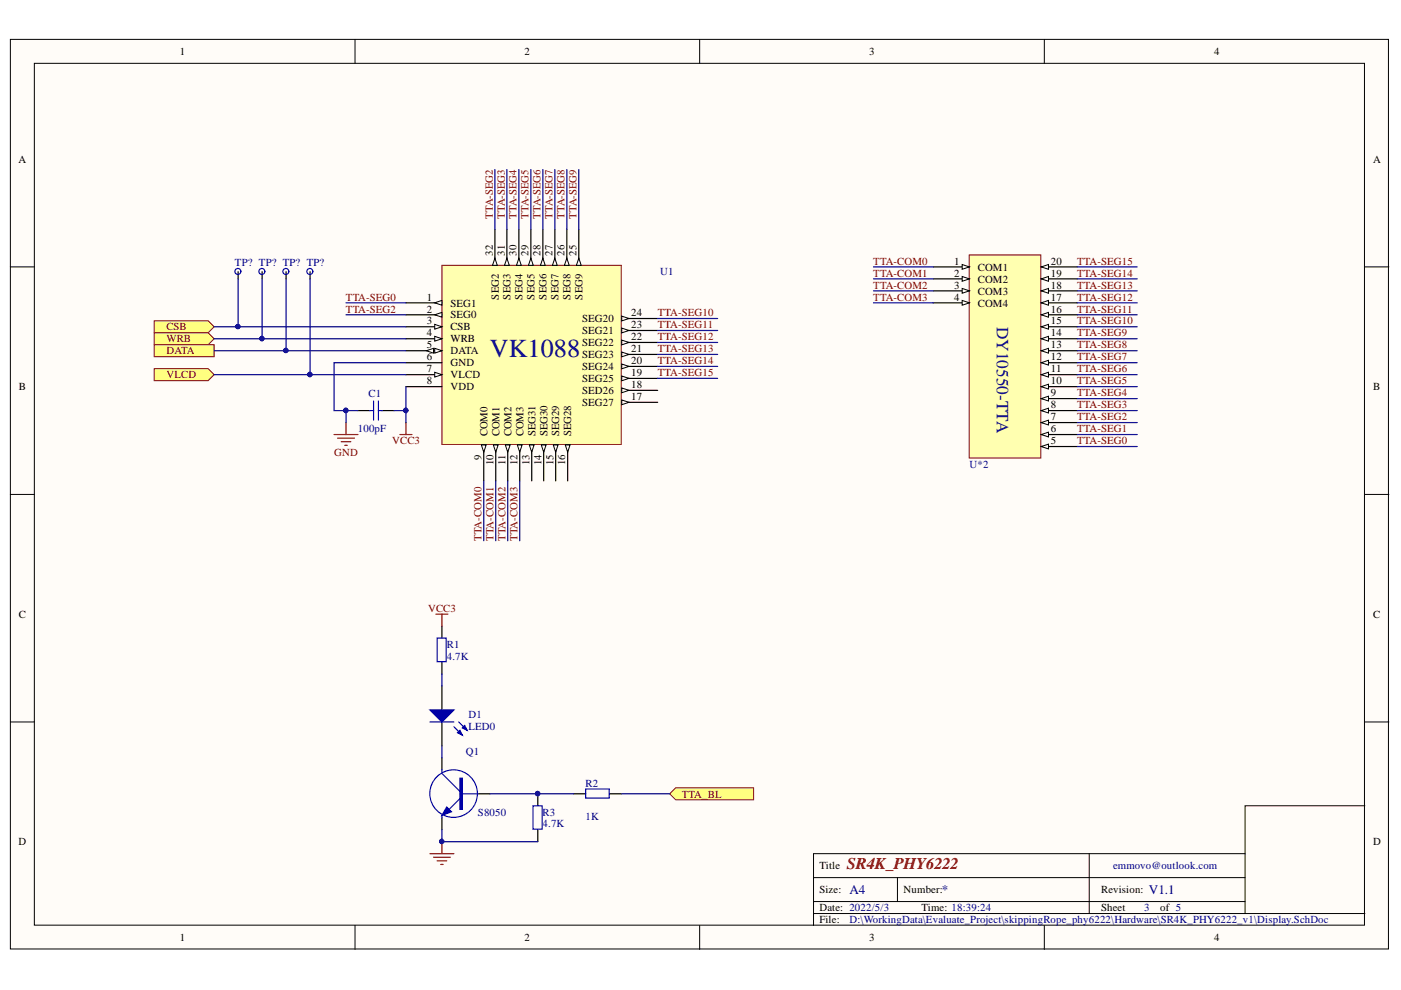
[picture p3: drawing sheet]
<svg xmlns="http://www.w3.org/2000/svg" width="297mm" height="210mm" viewBox="0 0 297 210" stroke-linecap="round" stroke-linejoin="round" font-family="sans-serif">
<defs><g id="words">
<text font-size="5.5" fill="#000080" x="103.9" y="75.7">VK1088</text>
<text font-size="3.6" fill="#000080" x="211.4" y="69.3" transform="rotate(90 211.4 69.3)">DY10550-TTA</text>
<text font-size="3.5" fill="#800000" x="179.6" y="184.3">SR4K_PHY6222</text>
<g font-size="2.8" fill="#000080">
<text x="180.1" y="189.6">A4</text>
<text x="199.7" y="189.6">*</text>
<text x="243.6" y="189.6">V1.1</text>
</g>
<g font-size="2.3">
<text x="38.1" y="11.7">1</text>
<text x="111.2" y="11.7">2</text>
<text x="184.3" y="11.7">3</text>
<text x="257.4" y="11.7">4</text>
<text x="3.9" y="34.5">A</text>
<text x="291.1" y="34.5">A</text>
<text x="104.5" y="54.3" transform="rotate(-90 104.5 54.3)">32</text>
<text x="107" y="54.3" transform="rotate(-90 107 54.3)">31</text>
<text x="109.5" y="54.3" transform="rotate(-90 109.5 54.3)">30</text>
<text x="112.1" y="54.3" transform="rotate(-90 112.1 54.3)">29</text>
<text x="114.6" y="54.3" transform="rotate(-90 114.6 54.3)">28</text>
<text x="117.2" y="54.3" transform="rotate(-90 117.2 54.3)">27</text>
<text x="119.7" y="54.3" transform="rotate(-90 119.7 54.3)">26</text>
<text x="122.2" y="54.3" transform="rotate(-90 122.2 54.3)">25</text>
<text x="202.3" y="56.1">1</text>
<text x="202.3" y="58.7">2</text>
<text x="207.3" y="57.4">COM1</text>
<text x="207.3" y="59.9">COM2</text>
<text x="222.8" y="58.7">19</text>
<text x="222.8" y="56.1">20</text>
<text x="90.5" y="63.7">1</text>
<text x="95.5" y="65">SEG1</text>
<text x="105.7" y="63.6" transform="rotate(-90 105.7 63.6)">SEG2</text>
<text x="108.3" y="63.6" transform="rotate(-90 108.3 63.6)">SEG3</text>
<text x="110.8" y="63.6" transform="rotate(-90 110.8 63.6)">SEG4</text>
<text x="113.3" y="63.6" transform="rotate(-90 113.3 63.6)">SEG5</text>
<text x="115.9" y="63.6" transform="rotate(-90 115.9 63.6)">SEG6</text>
<text x="118.4" y="63.6" transform="rotate(-90 118.4 63.6)">SEG7</text>
<text x="121" y="63.6" transform="rotate(-90 121 63.6)">SEG8</text>
<text x="123.5" y="63.6" transform="rotate(-90 123.5 63.6)">SEG9</text>
<text x="202.3" y="61.2">3</text>
<text x="202.3" y="63.7">4</text>
<text x="207.3" y="62.5">COM3</text>
<text x="207.3" y="65">COM4</text>
<text x="222.8" y="63.7">17</text>
<text x="222.8" y="61.2">18</text>
<text x="90.5" y="66.3">2</text>
<text x="90.5" y="68.8">3</text>
<text x="90.5" y="71.3">4</text>
<text x="95.5" y="67.5">SEG0</text>
<text x="95.5" y="70.1">CSB</text>
<text x="123.4" y="70.8">SEG21</text>
<text x="123.4" y="68.3">SEG20</text>
<text x="133.8" y="69.6">23</text>
<text x="133.8" y="67">24</text>
<text x="222.8" y="71.3">14</text>
<text x="222.8" y="68.8">15</text>
<text x="222.8" y="66.3">16</text>
<text x="90.5" y="73.9">5</text>
<text x="90.5" y="76.4">6</text>
<text x="95.5" y="72.6">WRB</text>
<text x="95.5" y="75.1">DATA</text>
<text x="95.5" y="77.7">GND</text>
<text x="123.4" y="75.9">SEG23</text>
<text x="123.4" y="73.4">SEG22</text>
<text x="133.8" y="77.2">20</text>
<text x="133.8" y="74.6">21</text>
<text x="133.8" y="72.1">22</text>
<text x="222.8" y="76.4">12</text>
<text x="222.8" y="73.9">13</text>
<text x="4" y="82.7">B</text>
<text x="90.5" y="78.9">7</text>
<text x="90.5" y="81.5">8</text>
<text x="95.5" y="80.2">VLCD</text>
<text x="95.5" y="82.7">VDD</text>
<text x="123.4" y="83.5">SED26</text>
<text x="123.4" y="81">SEG25</text>
<text x="123.4" y="78.4">SEG24</text>
<text x="133.8" y="82.2">18</text>
<text x="133.8" y="79.7">19</text>
<text x="222.8" y="81.5">10</text>
<text x="222.8" y="78.9">11</text>
<text x="291.1" y="82.7">B</text>
<text x="123.4" y="86.1">SEG27</text>
<text x="133.8" y="84.8">17</text>
<text x="222.8" y="89.1">7</text>
<text x="222.8" y="86.5">8</text>
<text x="222.8" y="84">9</text>
<text x="103.4" y="92.5" transform="rotate(-90 103.4 92.5)">COM0</text>
<text x="105.9" y="92.5" transform="rotate(-90 105.9 92.5)">COM1</text>
<text x="108.4" y="92.5" transform="rotate(-90 108.4 92.5)">COM2</text>
<text x="111" y="92.5" transform="rotate(-90 111 92.5)">COM3</text>
<text x="113.5" y="92.5" transform="rotate(-90 113.5 92.5)">SEG31</text>
<text x="116.1" y="92.5" transform="rotate(-90 116.1 92.5)">SEG30</text>
<text x="118.6" y="92.5" transform="rotate(-90 118.6 92.5)">SEG29</text>
<text x="121.1" y="92.5" transform="rotate(-90 121.1 92.5)">SEG28</text>
<text x="222.8" y="94.1">5</text>
<text x="222.8" y="91.6">6</text>
<text x="102.1" y="97.5" transform="rotate(-90 102.1 97.5)">9</text>
<text x="104.6" y="98.6" transform="rotate(-90 104.6 98.6)">10</text>
<text x="107.2" y="98.5" transform="rotate(-90 107.2 98.5)">11</text>
<text x="109.7" y="98.6" transform="rotate(-90 109.7 98.6)">12</text>
<text x="112.2" y="98.6" transform="rotate(-90 112.2 98.6)">13</text>
<text x="114.8" y="98.6" transform="rotate(-90 114.8 98.6)">14</text>
<text x="117.3" y="98.6" transform="rotate(-90 117.3 98.6)">15</text>
<text x="119.9" y="98.6" transform="rotate(-90 119.9 98.6)">16</text>
<text x="4" y="131">C</text>
<text x="291.1" y="131">C</text>
<text x="3.9" y="179.3">D</text>
<text x="291.1" y="179.3">D</text>
<text x="173.7" y="184.3">Title</text>
<text x="173.7" y="189.4">Size:</text>
<text x="191.6" y="189.4">Number:</text>
<text x="233.5" y="189.4">Revision:</text>
<text x="173.7" y="193.2">Date: 2022/5/3</text>
<text x="173.7" y="195.7">File:</text>
<text x="195.4" y="193.2">Time: 18:39:24</text>
<text x="233.5" y="193.2">Sheet</text>
<text x="246" y="193.2">of 5</text>
<text x="38.1" y="199.5">1</text>
<text x="111.2" y="199.5">2</text>
<text x="184.3" y="199.5">3</text>
<text x="257.4" y="199.5">4</text>
</g>
<g font-size="2.3" fill="#800000">
<text x="104.5" y="46.4" transform="rotate(-90 104.5 46.4)">TTA-SEG2</text>
<text x="107" y="46.4" transform="rotate(-90 107 46.4)">TTA-SEG3</text>
<text x="109.5" y="46.4" transform="rotate(-90 109.5 46.4)">TTA-SEG4</text>
<text x="112.1" y="46.4" transform="rotate(-90 112.1 46.4)">TTA-SEG5</text>
<text x="114.6" y="46.4" transform="rotate(-90 114.6 46.4)">TTA-SEG6</text>
<text x="117.2" y="46.4" transform="rotate(-90 117.2 46.4)">TTA-SEG7</text>
<text x="119.7" y="46.4" transform="rotate(-90 119.7 46.4)">TTA-SEG8</text>
<text x="122.2" y="46.4" transform="rotate(-90 122.2 46.4)">TTA-SEG9</text>
<text x="185.2" y="56.1">TTA-COM0</text>
<text x="185.2" y="58.7">TTA-COM1</text>
<text x="228.4" y="58.7">TTA-SEG14</text>
<text x="228.4" y="56.1">TTA-SEG15</text>
<text x="73.3" y="63.7">TTA-SEG0</text>
<text x="185.2" y="61.2">TTA-COM2</text>
<text x="185.2" y="63.7">TTA-COM3</text>
<text x="228.4" y="63.7">TTA-SEG12</text>
<text x="228.4" y="61.2">TTA-SEG13</text>
<text x="35.3" y="70.1">CSB</text>
<text x="73.3" y="66.3">TTA-SEG2</text>
<text x="139.5" y="67">TTA-SEG10</text>
<text x="139.5" y="69.6">TTA-SEG11</text>
<text x="228.4" y="71.3">TTA-SEG9</text>
<text x="228.4" y="68.8">TTA-SEG10</text>
<text x="228.4" y="66.3">TTA-SEG11</text>
<text x="35.3" y="72.6">WRB</text>
<text x="35.3" y="75.1">DATA</text>
<text x="139.5" y="72.1">TTA-SEG12</text>
<text x="139.5" y="74.6">TTA-SEG13</text>
<text x="139.5" y="77.2">TTA-SEG14</text>
<text x="228.4" y="76.4">TTA-SEG7</text>
<text x="228.4" y="73.9">TTA-SEG8</text>
<text x="35.3" y="80.2">VLCD</text>
<text x="139.5" y="79.7">TTA-SEG15</text>
<text x="228.4" y="81.5">TTA-SEG5</text>
<text x="228.4" y="78.9">TTA-SEG6</text>
<text x="228.4" y="89.1">TTA-SEG2</text>
<text x="228.4" y="86.5">TTA-SEG3</text>
<text x="228.4" y="84">TTA-SEG4</text>
<text x="83.1" y="94.1">VCC3</text>
<text x="228.4" y="94.1">TTA-SEG0</text>
<text x="228.4" y="91.6">TTA-SEG1</text>
<text x="70.9" y="96.7">GND</text>
<text x="102.1" y="114.7" transform="rotate(-90 102.1 114.7)">TTA-COM0</text>
<text x="104.6" y="114.7" transform="rotate(-90 104.6 114.7)">TTA-COM1</text>
<text x="107.2" y="114.7" transform="rotate(-90 107.2 114.7)">TTA-COM2</text>
<text x="109.7" y="114.7" transform="rotate(-90 109.7 114.7)">TTA-COM3</text>
<text x="90.8" y="129.7">VCC3</text>
<text x="144.6" y="169.1">TTA_BL</text>
</g>
<g font-size="2.3" fill="#000080">
<text x="49.8" y="56.5">TP? TP? TP? TP?</text>
<text x="140" y="58.3">U1</text>
<text x="78.2" y="84.3">C1</text>
<text x="75.9" y="91.6">100pF</text>
<text x="205.5" y="99.2">U*2</text>
<text x="94.7" y="137.3">R1</text>
<text x="94.7" y="139.9">4.7K</text>
<text x="99.3" y="152.3">D1</text>
<text x="99.3" y="154.8">LED0</text>
<text x="98.8" y="160.2">Q1</text>
<text x="124.2" y="166.8">R2</text>
<text x="101.3" y="172.9">S8050</text>
<text x="115" y="172.9">R3</text>
<text x="124.2" y="173.9">1K</text>
<text x="115" y="175.4">4.7K</text>
<text x="236" y="184.3">emmovo@outlook.com</text>
<text x="180.1" y="195.7">D:\WorkingData\Evaluate_Project\skippingRope_phy6222\Hardware\SR4K_PHY6222_v1\Display.SchDoc</text>
<text x="242.6" y="193.2">3</text>
</g>
</g></defs>
<g fill="#fffcf8" stroke="#000" stroke-width=".21">
<path d="M2.2 8.3h292.2v192.9h-292.2z"/>
<path d="M7.3 13.4h282v182.8h-282z"/>
</g>
<g fill="none" stroke="#000" stroke-width=".21">
<path d="M75.3 8.3v5.1M148.3 8.3v5.1M221.4 8.3v5.1M2.2 56.6h5.1M289.4 56.6h5.1M2.2 104.8h5.1M289.4 104.8h5.1M2.2 153.1h5.1M289.4 153.1h5.1M289.4 170.8h-25.4v22.9M75.3 196.2v5.1M148.3 196.2v5.1"/>
<path d="M172.5 186.1h91.5M172.5 193.7h116.9M172.5 191.2h91.5M190.3 186.1v5.1M221.4 196.2v5.1M230.9 181v12.7M264 181h-91.5v15.2"/>
</g>
<path d="M93.7 56.3h38v37.9h-38z" fill="#ffffb0" stroke="#800000" stroke-width=".21"/>
<path d="M86.1 64.2h7.6" fill="none" stroke="#000" stroke-width=".25"/>
<path d="M92.2 64.2l1.5-.5v1z" fill="#fffcf8"/>
<path d="M92.2 64.2l1.5-.5v1z" fill="none" stroke="#000" stroke-width=".21"/>
<path d="M86.1 66.7h7.6" fill="none" stroke="#000" stroke-width=".25"/>
<path d="M92.2 66.7l1.5-.5v1.1z" fill="#fffcf8"/>
<path d="M92.2 66.7l1.5-.5v1.1z" fill="none" stroke="#000" stroke-width=".21"/>
<path d="M86.1 69.3h7.6" fill="none" stroke="#000" stroke-width=".25"/>
<path d="M92.2 68.8l1.5 .5-1.5 .5z" fill="#fffcf8"/>
<path d="M92.2 68.8l1.5 .5-1.5 .5z" fill="none" stroke="#000" stroke-width=".21"/>
<path d="M86.1 71.8h7.6" fill="none" stroke="#000" stroke-width=".25"/>
<path d="M92.2 71.3l1.5 .5-1.5 .5z" fill="#fffcf8"/>
<path d="M92.2 71.3l1.5 .5-1.5 .5z" fill="none" stroke="#000" stroke-width=".21"/>
<path d="M86.1 74.4h7.6" fill="none" stroke="#000" stroke-width=".25"/>
<path d="M92.2 73.9l1.5 .5-1.5 .5z" fill="#fffcf8"/>
<path d="M92.2 73.9l1.5 .5-1.5 .5z" fill="none" stroke="#000" stroke-width=".21"/>
<path d="M90.4 74.4l1.5-.5v1z" fill="#fffcf8"/>
<path d="M90.4 74.4l1.5-.5v1z" fill="none" stroke="#000" stroke-width=".21"/>
<path d="M86.1 76.9h7.6M86.1 79.4h7.6" fill="none" stroke="#000" stroke-width=".25"/>
<path d="M92.2 78.9l1.5 .5-1.5 .5z" fill="#fffcf8"/>
<path d="M92.2 78.9l1.5 .5-1.5 .5z" fill="none" stroke="#000" stroke-width=".21"/>
<path d="M86.1 82h7.6M102.6 94.3v7.7" fill="none" stroke="#000" stroke-width=".25"/>
<path d="M102.1 94.3h1l-.5 1.6z" fill="#fffcf8"/>
<path d="M102.1 94.3h1l-.5 1.6z" fill="none" stroke="#000" stroke-width=".21"/>
<path d="M105.1 94.3v7.7" fill="none" stroke="#000" stroke-width=".25"/>
<path d="M104.6 94.3h1l-.5 1.6z" fill="#fffcf8"/>
<path d="M104.6 94.3h1l-.5 1.6z" fill="none" stroke="#000" stroke-width=".21"/>
<path d="M107.6 94.3v7.7" fill="none" stroke="#000" stroke-width=".25"/>
<path d="M107.1 94.3h1.1l-.6 1.6z" fill="#fffcf8"/>
<path d="M107.1 94.3h1.1l-.6 1.6z" fill="none" stroke="#000" stroke-width=".21"/>
<path d="M110.2 94.3v7.7" fill="none" stroke="#000" stroke-width=".25"/>
<path d="M109.7 94.3h1l-.5 1.6z" fill="#fffcf8"/>
<path d="M109.7 94.3h1l-.5 1.6z" fill="none" stroke="#000" stroke-width=".21"/>
<path d="M112.7 94.3v7.7" fill="none" stroke="#000" stroke-width=".25"/>
<path d="M112.2 94.3h1l-.5 1.6z" fill="#fffcf8"/>
<path d="M112.2 94.3h1l-.5 1.6z" fill="none" stroke="#000" stroke-width=".21"/>
<path d="M115.3 94.3v7.7" fill="none" stroke="#000" stroke-width=".25"/>
<path d="M114.8 94.3h1l-.5 1.6z" fill="#fffcf8"/>
<path d="M114.8 94.3h1l-.5 1.6z" fill="none" stroke="#000" stroke-width=".21"/>
<path d="M117.8 94.3v7.7" fill="none" stroke="#000" stroke-width=".25"/>
<path d="M117.3 94.3h1l-.5 1.6z" fill="#fffcf8"/>
<path d="M117.3 94.3h1l-.5 1.6z" fill="none" stroke="#000" stroke-width=".21"/>
<path d="M120.4 94.3v7.7" fill="none" stroke="#000" stroke-width=".25"/>
<path d="M119.8 94.3h1.1l-.5 1.6z" fill="#fffcf8"/>
<path d="M119.8 94.3h1.1l-.5 1.6z" fill="none" stroke="#000" stroke-width=".21"/>
<path d="M131.8 85.3h7.6" fill="none" stroke="#000" stroke-width=".25"/>
<path d="M131.8 84.8l1.5 .5-1.5 .5z" fill="#fffcf8"/>
<path d="M131.8 84.8l1.5 .5-1.5 .5z" fill="none" stroke="#000" stroke-width=".21"/>
<path d="M131.8 82.8h7.6" fill="none" stroke="#000" stroke-width=".25"/>
<path d="M131.8 82.3l1.5 .5-1.5 .5z" fill="#fffcf8"/>
<path d="M131.8 82.3l1.5 .5-1.5 .5z" fill="none" stroke="#000" stroke-width=".21"/>
<path d="M131.8 80.2h7.6" fill="none" stroke="#000" stroke-width=".25"/>
<path d="M131.8 79.7l1.5 .5-1.5 .5z" fill="#fffcf8"/>
<path d="M131.8 79.7l1.5 .5-1.5 .5z" fill="none" stroke="#000" stroke-width=".21"/>
<path d="M131.8 77.7h7.6" fill="none" stroke="#000" stroke-width=".25"/>
<path d="M131.8 77.2l1.5 .5-1.5 .5z" fill="#fffcf8"/>
<path d="M131.8 77.2l1.5 .5-1.5 .5z" fill="none" stroke="#000" stroke-width=".21"/>
<path d="M131.8 75.1h7.6" fill="none" stroke="#000" stroke-width=".25"/>
<path d="M131.8 74.6l1.5 .5-1.5 .6z" fill="#fffcf8"/>
<path d="M131.8 74.6l1.5 .5-1.5 .6z" fill="none" stroke="#000" stroke-width=".21"/>
<path d="M131.8 72.6h7.6" fill="none" stroke="#000" stroke-width=".25"/>
<path d="M131.8 72.1l1.5 .5-1.5 .5z" fill="#fffcf8"/>
<path d="M131.8 72.1l1.5 .5-1.5 .5z" fill="none" stroke="#000" stroke-width=".21"/>
<path d="M131.8 70.1h7.6" fill="none" stroke="#000" stroke-width=".25"/>
<path d="M131.8 69.6l1.5 .5-1.5 .5z" fill="#fffcf8"/>
<path d="M131.8 69.6l1.5 .5-1.5 .5z" fill="none" stroke="#000" stroke-width=".21"/>
<path d="M131.8 67.5h7.6" fill="none" stroke="#000" stroke-width=".25"/>
<path d="M131.8 67l1.5 .5-1.5 .5z" fill="#fffcf8"/>
<path d="M131.8 67l1.5 .5-1.5 .5z" fill="none" stroke="#000" stroke-width=".21"/>
<path d="M122.7 48.6v7.7" fill="none" stroke="#000" stroke-width=".25"/>
<path d="M122.7 54.7l.5 1.6h-1z" fill="#fffcf8"/>
<path d="M122.7 54.7l.5 1.6h-1z" fill="none" stroke="#000" stroke-width=".21"/>
<path d="M120.2 48.6v7.7" fill="none" stroke="#000" stroke-width=".25"/>
<path d="M120.2 54.7l.5 1.6h-1z" fill="#fffcf8"/>
<path d="M120.2 54.7l.5 1.6h-1z" fill="none" stroke="#000" stroke-width=".21"/>
<path d="M117.6 48.6v7.7" fill="none" stroke="#000" stroke-width=".25"/>
<path d="M117.6 54.7l.5 1.6h-1z" fill="#fffcf8"/>
<path d="M117.6 54.7l.5 1.6h-1z" fill="none" stroke="#000" stroke-width=".21"/>
<path d="M115.1 48.6v7.7" fill="none" stroke="#000" stroke-width=".25"/>
<path d="M115.1 54.7l.5 1.6h-1z" fill="#fffcf8"/>
<path d="M115.1 54.7l.5 1.6h-1z" fill="none" stroke="#000" stroke-width=".21"/>
<path d="M112.6 48.6v7.7" fill="none" stroke="#000" stroke-width=".25"/>
<path d="M112.6 54.7l.5 1.6h-1.1z" fill="#fffcf8"/>
<path d="M112.6 54.7l.5 1.6h-1.1z" fill="none" stroke="#000" stroke-width=".21"/>
<path d="M110 48.6v7.7" fill="none" stroke="#000" stroke-width=".25"/>
<path d="M110 54.7l.5 1.6h-1z" fill="#fffcf8"/>
<path d="M110 54.7l.5 1.6h-1z" fill="none" stroke="#000" stroke-width=".21"/>
<path d="M107.5 48.6v7.7" fill="none" stroke="#000" stroke-width=".25"/>
<path d="M107.5 54.7l.5 1.6h-1z" fill="#fffcf8"/>
<path d="M107.5 54.7l.5 1.6h-1z" fill="none" stroke="#000" stroke-width=".21"/>
<path d="M104.9 48.6v7.7" fill="none" stroke="#000" stroke-width=".25"/>
<path d="M104.9 54.7l.5 1.6h-1z" fill="#fffcf8"/>
<path d="M104.9 54.7l.5 1.6h-1z" fill="none" stroke="#000" stroke-width=".21"/>
<path d="M205.5 54.1h15.2v43h-15.2z" fill="#ffffb0" stroke="#800000" stroke-width=".21"/>
<path d="M197.9 56.6h7.6" fill="none" stroke="#000" stroke-width=".25"/>
<path d="M204 56.1l1.5 .5-1.5 .5z" fill="#fffcf8"/>
<path d="M204 56.1l1.5 .5-1.5 .5z" fill="none" stroke="#000" stroke-width=".21"/>
<path d="M197.9 59.1h7.6" fill="none" stroke="#000" stroke-width=".25"/>
<path d="M204 58.6l1.5 .5-1.5 .5z" fill="#fffcf8"/>
<path d="M204 58.6l1.5 .5-1.5 .5z" fill="none" stroke="#000" stroke-width=".21"/>
<path d="M197.9 61.7h7.6" fill="none" stroke="#000" stroke-width=".25"/>
<path d="M204 61.2l1.5 .5-1.5 .5z" fill="#fffcf8"/>
<path d="M204 61.2l1.5 .5-1.5 .5z" fill="none" stroke="#000" stroke-width=".21"/>
<path d="M197.9 64.2h7.6" fill="none" stroke="#000" stroke-width=".25"/>
<path d="M204 63.7l1.5 .5-1.5 .5z" fill="#fffcf8"/>
<path d="M204 63.7l1.5 .5-1.5 .5z" fill="none" stroke="#000" stroke-width=".21"/>
<path d="M220.8 94.7h7.6" fill="none" stroke="#000" stroke-width=".25"/>
<path d="M220.8 94.7l1.5-.5v1z" fill="#fffcf8"/>
<path d="M220.8 94.7l1.5-.5v1z" fill="none" stroke="#000" stroke-width=".21"/>
<path d="M220.8 92.1h7.6" fill="none" stroke="#000" stroke-width=".25"/>
<path d="M220.8 92.1l1.5-.5v1z" fill="#fffcf8"/>
<path d="M220.8 92.1l1.5-.5v1z" fill="none" stroke="#000" stroke-width=".21"/>
<path d="M220.8 89.6h7.6" fill="none" stroke="#000" stroke-width=".25"/>
<path d="M220.8 89.6l1.5-.5v1z" fill="#fffcf8"/>
<path d="M220.8 89.6l1.5-.5v1z" fill="none" stroke="#000" stroke-width=".21"/>
<path d="M220.8 87.1h7.6" fill="none" stroke="#000" stroke-width=".25"/>
<path d="M220.8 87.1l1.5-.6v1.1z" fill="#fffcf8"/>
<path d="M220.8 87.1l1.5-.6v1.1z" fill="none" stroke="#000" stroke-width=".21"/>
<path d="M220.8 84.5h7.6" fill="none" stroke="#000" stroke-width=".25"/>
<path d="M220.8 84.5l1.5-.5v1z" fill="#fffcf8"/>
<path d="M220.8 84.5l1.5-.5v1z" fill="none" stroke="#000" stroke-width=".21"/>
<path d="M220.8 82h7.6" fill="none" stroke="#000" stroke-width=".25"/>
<path d="M220.8 82l1.5-.5v1z" fill="#fffcf8"/>
<path d="M220.8 82l1.5-.5v1z" fill="none" stroke="#000" stroke-width=".21"/>
<path d="M220.8 79.4h7.6" fill="none" stroke="#000" stroke-width=".25"/>
<path d="M220.8 79.4l1.5-.5v1z" fill="#fffcf8"/>
<path d="M220.8 79.4l1.5-.5v1z" fill="none" stroke="#000" stroke-width=".21"/>
<path d="M220.8 76.9h7.6" fill="none" stroke="#000" stroke-width=".25"/>
<path d="M220.8 76.9l1.5-.5v1z" fill="#fffcf8"/>
<path d="M220.8 76.9l1.5-.5v1z" fill="none" stroke="#000" stroke-width=".21"/>
<path d="M220.8 74.4h7.6" fill="none" stroke="#000" stroke-width=".25"/>
<path d="M220.8 74.4l1.5-.5v1z" fill="#fffcf8"/>
<path d="M220.8 74.4l1.5-.5v1z" fill="none" stroke="#000" stroke-width=".21"/>
<path d="M220.8 71.8h7.6" fill="none" stroke="#000" stroke-width=".25"/>
<path d="M220.8 71.8l1.5-.5v1z" fill="#fffcf8"/>
<path d="M220.8 71.8l1.5-.5v1z" fill="none" stroke="#000" stroke-width=".21"/>
<path d="M220.8 69.3h7.6" fill="none" stroke="#000" stroke-width=".25"/>
<path d="M220.8 69.3l1.5-.5v1z" fill="#fffcf8"/>
<path d="M220.8 69.3l1.5-.5v1z" fill="none" stroke="#000" stroke-width=".21"/>
<path d="M220.8 66.7h7.6" fill="none" stroke="#000" stroke-width=".25"/>
<path d="M220.8 66.7l1.5-.5v1.1z" fill="#fffcf8"/>
<path d="M220.8 66.7l1.5-.5v1.1z" fill="none" stroke="#000" stroke-width=".21"/>
<path d="M220.8 64.2h7.6" fill="none" stroke="#000" stroke-width=".25"/>
<path d="M220.8 64.2l1.5-.5v1z" fill="#fffcf8"/>
<path d="M220.8 64.2l1.5-.5v1z" fill="none" stroke="#000" stroke-width=".21"/>
<path d="M220.8 61.7h7.6" fill="none" stroke="#000" stroke-width=".25"/>
<path d="M220.8 61.7l1.5-.5v1z" fill="#fffcf8"/>
<path d="M220.8 61.7l1.5-.5v1z" fill="none" stroke="#000" stroke-width=".21"/>
<path d="M220.8 59.1h7.6" fill="none" stroke="#000" stroke-width=".25"/>
<path d="M220.8 59.1l1.5-.5v1z" fill="#fffcf8"/>
<path d="M220.8 59.1l1.5-.5v1z" fill="none" stroke="#000" stroke-width=".21"/>
<path d="M220.8 56.6h7.6" fill="none" stroke="#000" stroke-width=".25"/>
<path d="M220.8 56.6l1.5-.5v1z" fill="#fffcf8"/>
<path d="M220.8 56.6l1.5-.5v1z" fill="none" stroke="#000" stroke-width=".21"/>
<path d="M70.8 92.1h5.1M71.6 92.9h3.5M72.3 93.7h2.1M73.1 94.4h.5M73.4 89.6v2.5M84.8 92.1h2.5M86.1 89.6v2.5" fill="none" stroke="#800000" stroke-width=".25"/>
<path d="M75.9 87.1h2.5M81 87.1h2.5" fill="none" stroke="#000" stroke-width=".25"/>
<path d="M78.4 87.1h.8M79.2 85v4.1M80.2 85v4.1M80.2 87.1h.8" fill="none" stroke="#00f" stroke-width=".25"/>
<g fill="#ffff80" stroke="#800000" stroke-width=".21">
<path d="M32.7 68h11.4l1.3 1.3-1.3 1.3h-11.4z" fill-rule="evenodd"/>
<path d="M32.7 70.6h11.4l1.3 1.2-1.3 1.3h-11.4z" fill-rule="evenodd"/>
<path d="M32.7 73.1h12.7v2.5h-12.7z" fill-rule="evenodd"/>
<path d="M32.7 78.2h11.4l1.3 1.2-1.3 1.3h-11.4z" fill-rule="evenodd"/>
</g>
<path d="M93.7 178.5v2.5M91.2 181h5M91.9 181.8h3.6M92.7 182.5h2M93.4 183.3h.5" fill="none" stroke="#800000" stroke-width=".25"/>
<circle cx="93.6" cy="178.4" r=".46" fill="#000080" stroke="#000080" stroke-width=".21"/>
<path d="M93.7 160.7v2.5M93.7 173.4v2.5M101.3 168.3h2.6" fill="none" stroke="#000" stroke-width=".25"/>
<path d="M93.7 163.2v.8l3.8 3.8M93.7 172.9v.5M97.5 169.3l-2.3 2.3M97.5 168.3h3.8" fill="none" stroke="#00f" stroke-width=".25"/>
<path d="M97.5 165h.5v6.6h-.5z" fill-rule="evenodd" fill="#00f"/>
<path d="M97.5 165h.5v6.6h-.5z" fill="none" stroke="#00f" stroke-width=".25"/>
<path d="M94.7 171.1l1 1-2 .8z" fill="#00f"/>
<g fill="none" stroke="#00f" stroke-width=".25">
<path d="M94.7 171.1l1 1-2 .8z"/>
<circle cx="96.2" cy="168.3" r="5"/>
</g>
<path d="M142 168.3l1.3-1.3h16.5v2.6h-16.5z" fill-rule="evenodd" fill="#ffff80" stroke="#800000" stroke-width=".21"/>
<path d="M93.7 145.5v5M93.7 153.1v5M114 168.3v2.5M114 175.9v2.6M121.7 168.3h2.5M129.3 168.3h2.5" fill="none" stroke="#000" stroke-width=".25"/>
<path d="M113 170.8h1.9v5h-1.9zM124.2 167.3h5v1.9h-5z" fill="none" stroke="#00f" stroke-width=".25"/>
<circle cx="114" cy="168.3" r=".46" fill="#000080" stroke="#000080" stroke-width=".21"/>
<path d="M91.2 150.5h5l-2.5 2.6z" fill="#00f"/>
<path d="M91.2 150.5h5l-2.5 2.6zM96.2 154.1l1.8 1.8M97.3 153.1l1.7 1.7" fill="none" stroke="#00f" stroke-width=".25"/>
<path d="M97 155.4l.5-.6 .5 1.1z" fill="#00f"/>
<path d="M97 155.4l.5-.6 .5 1.1z" fill="none" stroke="#00f" stroke-width=".25"/>
<path d="M98 154.3l.5-.5 .5 1z" fill="#00f"/>
<g fill="none" stroke="#00f" stroke-width=".25">
<path d="M92.7 135.3h1.9v5h-1.9zM91.2 153.1h5M98 154.3l.5-.5 .5 1z"/>
<circle cx="50.4" cy="57.6" r=".64"/>
<circle cx="55.5" cy="57.6" r=".64"/>
<circle cx="60.6" cy="57.6" r=".64"/>
<circle cx="65.7" cy="57.6" r=".64"/>
</g>
<path d="M50.5 57.6v1.5M55.6 57.6v1.5M60.7 57.6v1.5M65.7 57.6v1.5M93.7 132.8v2.5M93.7 140.4v2.5" fill="none" stroke="#000" stroke-width=".25"/>
<path d="M92.4 130.2h2.6M93.7 130.2v2.6" fill="none" stroke="#800000" stroke-width=".25"/>
<g fill="none" stroke="#000080" stroke-width=".25">
<path d="M104.9 35.9v12.7M107.5 35.9v12.7M110 35.9v12.7M112.6 35.9v12.7M115.1 35.9v12.7M117.6 35.9v12.7M120.2 35.9v12.7M122.7 35.9v12.7M50.5 59.1v10.2M55.6 59.1v12.7M60.7 59.1v15.3M65.7 59.1v20.3"/>
<path d="M185.2 56.6h12.7M185.2 59.1h12.7M228.4 56.6h12.7M228.4 59.1h12.7M45.4 79.4h40.7M45.4 74.4h40.7M45.4 71.8h40.7M45.4 69.3h40.7M73.4 64.2h12.7M73.4 66.7h12.7M86.1 76.9h-15.3v10.2h2.6M139.4 67.5h12.8"/>
<path d="M139.4 70.1h12.8M139.4 72.6h12.8M139.4 75.1h12.8M139.4 77.7h12.8M185.2 64.2h12.7M185.2 61.7h12.7M228.4 64.2h12.7M228.4 66.7h12.7M228.4 61.7h12.7M228.4 69.3h12.7M228.4 71.8h12.7M228.4 74.4h12.7"/>
<path d="M228.4 76.9h12.7M228.4 79.4h12.7M75.9 87.1h-2.5v2.5M83.5 87.1h2.6v2.5M86.1 82v5.1M139.4 80.2h12.8M228.4 82h12.7M228.4 84.5h12.7M228.4 89.6h12.7M228.4 92.1h12.7M228.4 94.7h12.7M228.4 87.1h12.7"/>
<path d="M102.6 102v12.7M105.1 102v12.7M107.6 102v12.7M110.2 102v12.7M93.7 142.9v2.6M93.7 158.1v2.6M93.7 175.9v2.6h20.3M103.9 168.3h17.8M131.8 168.3h10.2"/>
</g>
<g fill="#000080" stroke="#000080" stroke-width=".21">
<circle cx="73.3" cy="87" r=".46"/>
<circle cx="86" cy="87" r=".46"/>
<circle cx="65.7" cy="79.4" r=".46"/>
<circle cx="60.6" cy="74.3" r=".46"/>
<circle cx="55.5" cy="71.8" r=".46"/>
<circle cx="50.4" cy="69.2" r=".46"/>
<circle cx="93.6" cy="178.4" r=".46"/>
<circle cx="114" cy="168.3" r=".46"/>
</g>
<use href="#words"/>
</svg>
